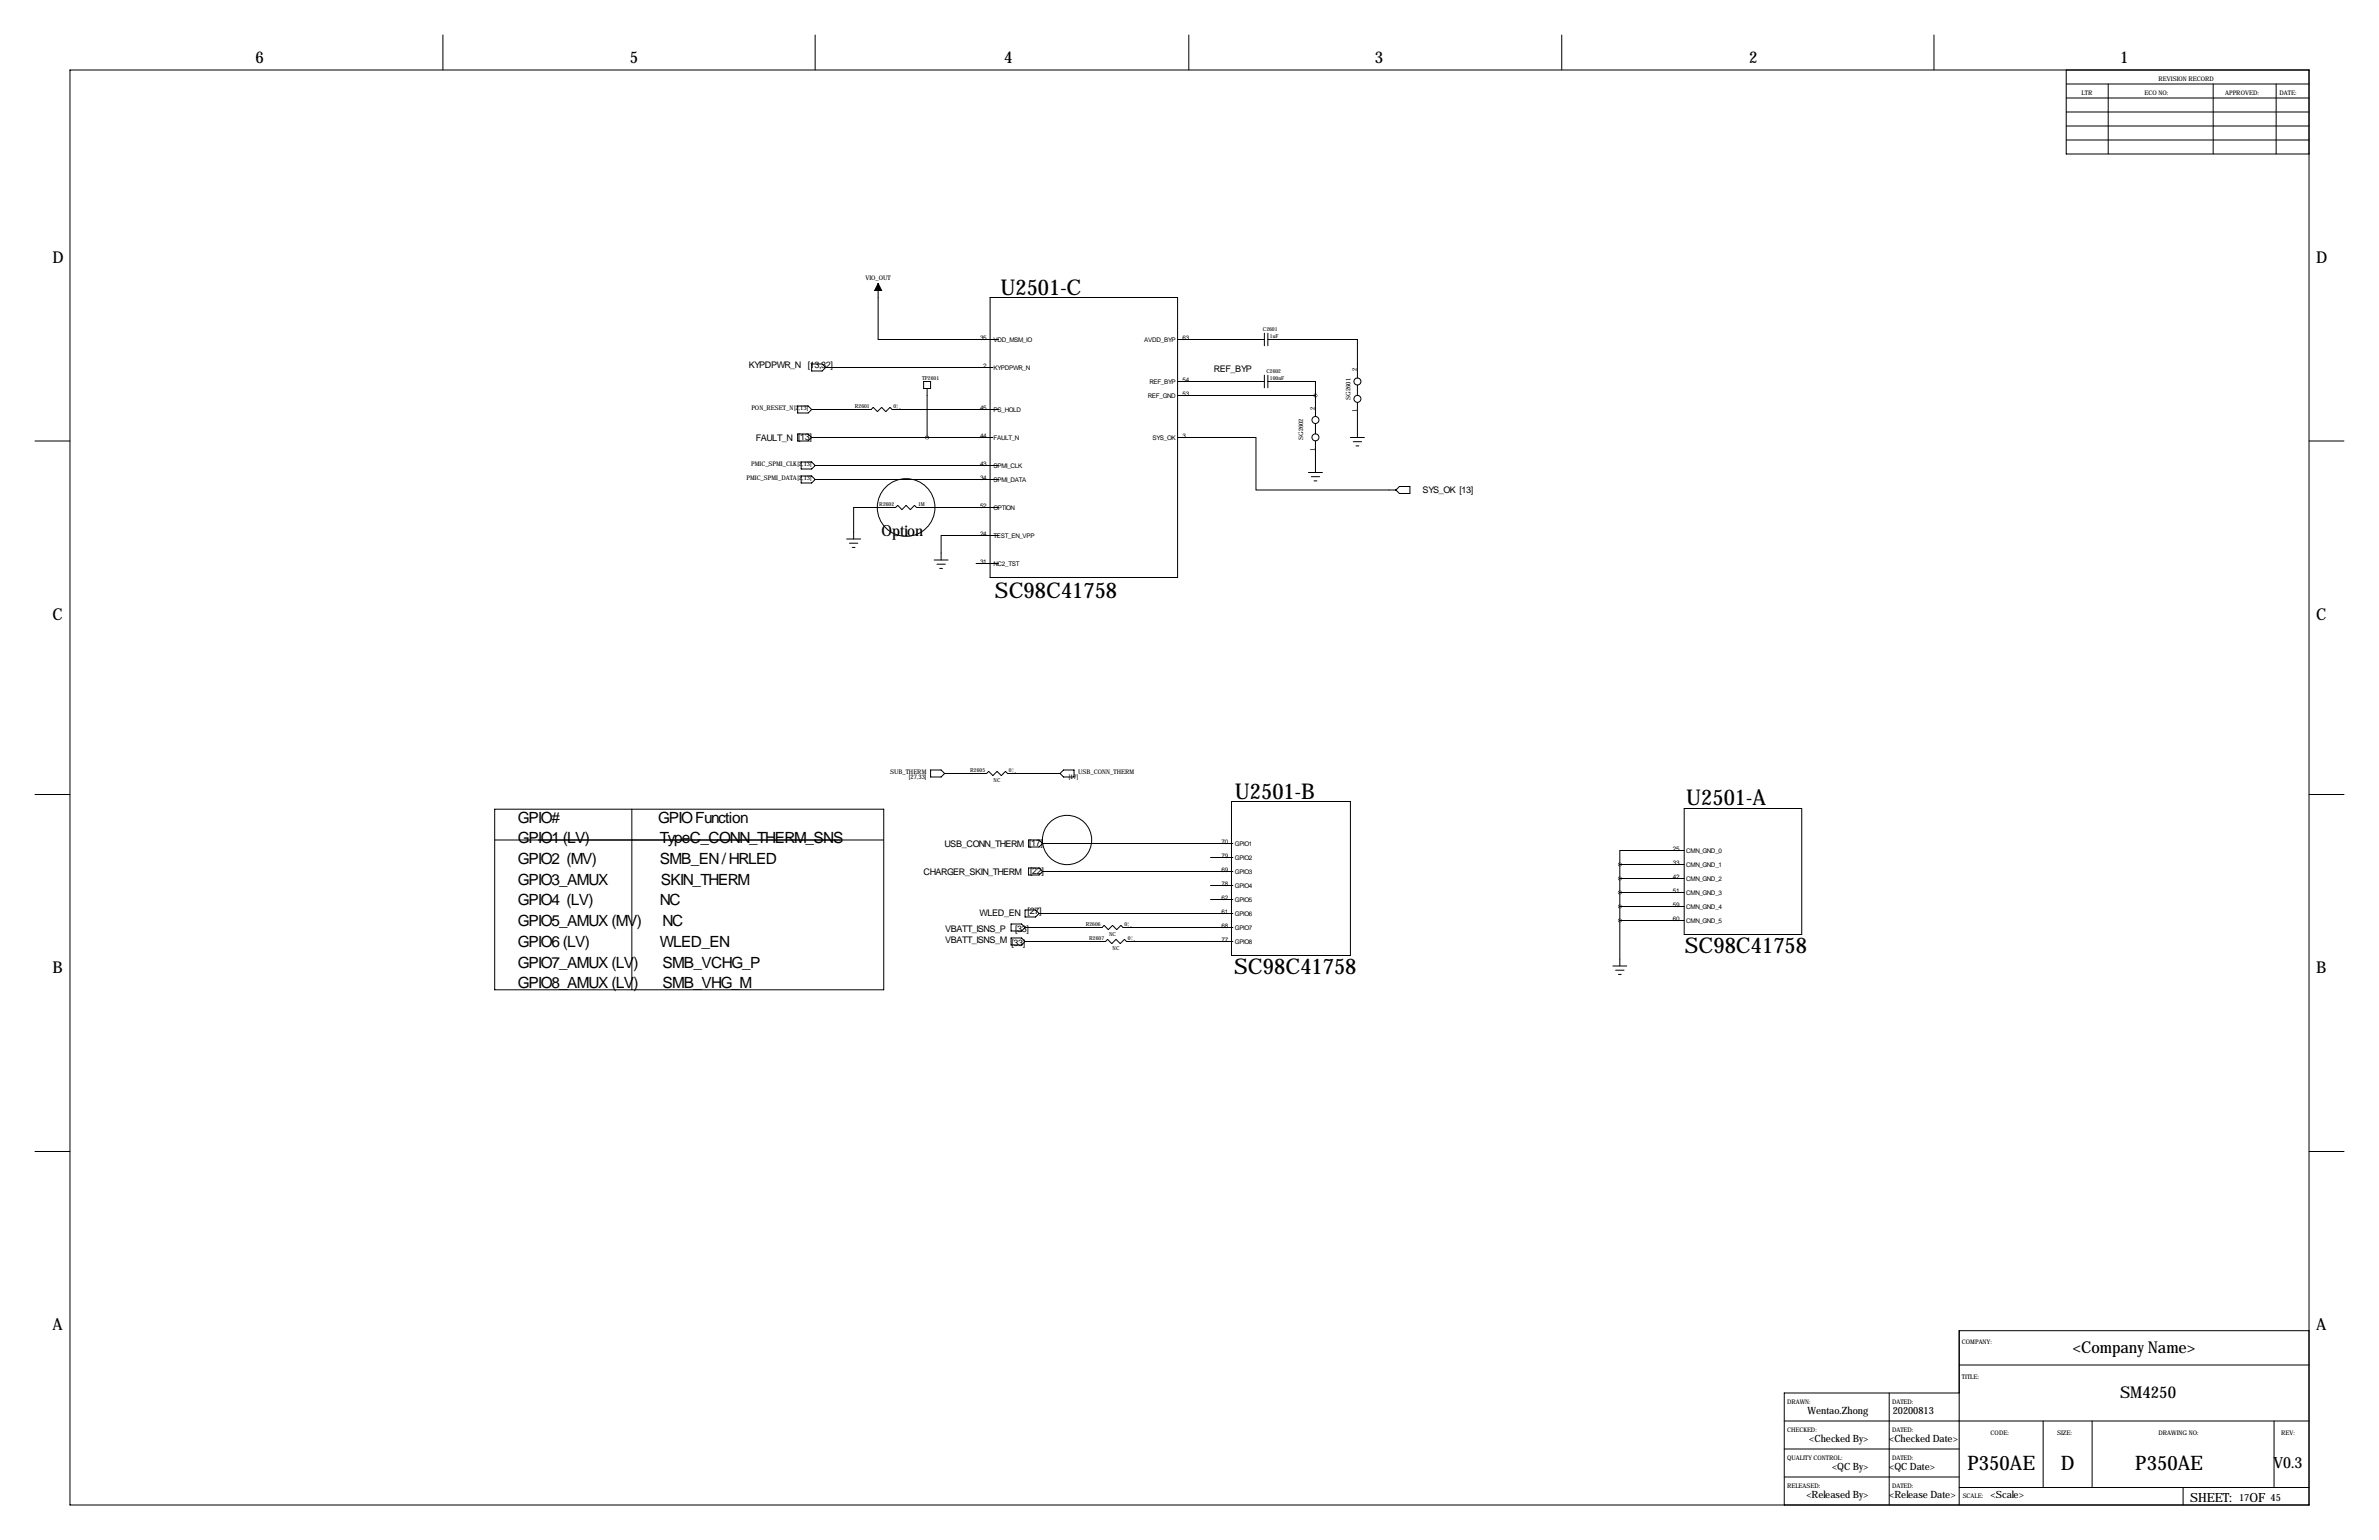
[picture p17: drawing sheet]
<svg xmlns="http://www.w3.org/2000/svg" width="864mm" height="559mm" viewBox="0 0 864 559" stroke-linecap="round" stroke-linejoin="round" font-family="sans-serif">
<defs><g id="words">
<g font-size="7.9">
<text x="363.2" y="107.2">U2501-C</text>
<text x="361.2" y="216.9">SC98C41758</text>
<text x="448.3" y="289.8">U2501-B</text>
<text x="612.1" y="292.1">U2501-A</text>
<text x="611.6" y="345.9">SC98C41758</text>
<text x="448.1" y="353.6">SC98C41758</text>
</g>
<g font-size="7.3">
<text x="714.2" y="533.3">P350AE</text>
<text x="748.1" y="533.3">D</text>
<text x="775.1" y="533.3">P350AE</text>
</g>
<g font-size="5.9">
<text x="92.7" y="22.9">6</text>
<text x="228.6" y="22.9">5</text>
<text x="364.5" y="22.9">4</text>
<text x="499.1" y="22.9">3</text>
<text x="635" y="22.9">2</text>
<text x="769.6" y="22.9">1</text>
<text x="19" y="95.2">D</text>
<text x="840.7" y="95.2">D</text>
<text x="19" y="224.8">C</text>
<text x="840.7" y="224.8">C</text>
<text x="19" y="353.1">B</text>
<text x="840.7" y="353.1">B</text>
<text x="19" y="482.6">A</text>
<text x="840.7" y="482.6">A</text>
<text x="752.5" y="490.9">&lt;Company Name&gt;</text>
<text x="769.6" y="507.4">SM4250</text>
</g>
<g font-size="5.6">
<text x="320" y="194.3">Option</text>
<text x="188" y="298.5">GPIO#</text>
<text x="238.9" y="298.5">GPIO Function</text>
<text x="188" y="306">GPIO1 (LV)</text>
<text x="239.5" y="306">TypeC_CONN_THERM_SNS</text>
<text x="188" y="313.5">GPIO2 (MV)</text>
<text x="239.5" y="313.5">SMB_EN / HRLED</text>
<text x="188" y="321">GPIO3_AMUX</text>
<text x="239.9" y="321">SKIN_THERM</text>
<text x="188" y="328.5">GPIO4 (LV)</text>
<text x="239.5" y="328.5">NC</text>
<text x="188" y="336">GPIO5_AMUX (MV)</text>
<text x="240.5" y="336">NC</text>
<text x="188" y="343.6">GPIO6 (LV)</text>
<text x="239.5" y="343.6">WLED_EN</text>
<text x="188" y="351.1">GPIO7_AMUX (LV)</text>
<text x="240.5" y="351.1">SMB_VCHG_P</text>
<text x="188" y="358.6">GPIO8_AMUX (LV)</text>
<text x="240.5" y="358.6">SMB_VHG_M</text>
<text x="825.3" y="532.7">V0.3</text>
</g>
<g font-size="4.6">
<text x="795" y="544.8">SHEET:</text>
<text x="816.6" y="544.8">OF</text>
</g>
<g font-size="3.6">
<text x="656.1" y="513">Wentao.Zhong</text>
<text x="687.1" y="513">20200813</text>
<text x="656.8" y="523.2">&lt;Checked By&gt;</text>
<text x="685.8" y="523.2">&lt;Checked Date&gt;</text>
<text x="665.1" y="533.3">&lt;QC By&gt;</text>
<text x="685.8" y="533.3">&lt;QC Date&gt;</text>
<text x="655.7" y="543.5">&lt;Released By&gt;</text>
<text x="685.8" y="543.5">&lt;Release Date&gt;</text>
<text x="722.6" y="543.5">&lt;Scale&gt;</text>
<text x="812.8" y="544.8">17</text>
<text x="824.2" y="544.8">45</text>
</g>
<g font-size="3.3">
<text x="271.8" y="133.3">KYPDPWR_N</text>
<text x="293.2" y="133.5">[13,32]</text>
<text x="440.7" y="134.9">REF_BYP</text>
<text x="274.3" y="160">FAULT_N</text>
<text x="289.7" y="159.7">[13]</text>
<text x="516.4" y="178.7">SYS_OK [13]</text>
<text x="342.9" y="307.3">USB_CONN_THERM</text>
<text x="373.6" y="307">[17]</text>
<text x="335.3" y="317.5">CHARGER_SKIN_THERM</text>
<text x="374" y="317.2">[22]</text>
<text x="355.6" y="332.2">WLED_EN</text>
<text x="373" y="331.6">[27]</text>
<text x="343.1" y="338">VBATT_ISNS_P</text>
<text x="368.5" y="338.2">[33]</text>
<text x="343.1" y="342.3">VBATT_ISNS_M</text>
<text x="367.2" y="343.3">[33]</text>
</g>
<g font-size="2.3">
<text x="783.6" y="29.2">REVISION RECORD</text>
<text x="755.6" y="34.3">LTR</text>
<text x="778.5" y="34.3">ECO NO:</text>
<text x="807.7" y="34.3">APPROVED:</text>
<text x="827.5" y="34.3">DATE:</text>
<text x="314.2" y="101.6">VIO_OUT</text>
<text x="355.8" y="123.2">35</text>
<text x="360.7" y="124">VDD_MSM_IO</text>
<text x="415.4" y="124">AVDD_BYP</text>
<text x="429.3" y="123.2">63</text>
<text x="357" y="133.3">2</text>
<text x="360.7" y="134.1">KYPDPWR_N</text>
<text x="492.5" y="134.6" transform="rotate(-90 492.5 134.6)">2</text>
<text x="417.2" y="139.2">REF_BYP</text>
<text x="429.3" y="143.5">53</text>
<text x="429.3" y="138.4">54</text>
<text x="272.8" y="148.6">PON_RESET_N[2,13]</text>
<text x="355.8" y="148.6">45</text>
<text x="360.7" y="149.4">PS_HOLD</text>
<text x="416.7" y="144.3">REF_GND</text>
<text x="477.3" y="148.6" transform="rotate(-90 477.3 148.6)">2</text>
<text x="490.2" y="145.1" transform="rotate(-90 490.2 145.1)">SG2601</text>
<text x="492.5" y="149.5" transform="rotate(-90 492.5 149.5)">1</text>
<text x="355.8" y="158.8">44</text>
<text x="360.7" y="159.5">FAULT_N</text>
<text x="418.4" y="159.5">SYS_OK</text>
<text x="429.3" y="158.8">3</text>
<text x="473" y="159.7" transform="rotate(-90 473 159.7)">SG2602</text>
<text x="477.3" y="163.5" transform="rotate(-90 477.3 163.5)">1</text>
<text x="271" y="174">PMIC_SPMI_DATA[2,13]</text>
<text x="272.7" y="168.9">PMIC_SPMI_CLK[2,13]</text>
<text x="355.8" y="174">34</text>
<text x="355.8" y="168.9">43</text>
<text x="360.7" y="169.7">SPMI_CLK</text>
<text x="360.7" y="174.8">SPMI_DATA</text>
<text x="355.8" y="184.1">52</text>
<text x="360.7" y="184.9">OPTION</text>
<text x="355.8" y="194.3">24</text>
<text x="360.7" y="195.1">TEST_EN_VPP</text>
<text x="355.8" y="204.5">31</text>
<text x="360.7" y="205.2">NC2_TST</text>
<text x="323.1" y="280.7">SUB_THERM</text>
<text x="391.4" y="280.7">USB_CONN_THERM</text>
<text x="330" y="282.7">[27,33]</text>
<text x="388" y="282.7">[17]</text>
<text x="443.4" y="306.1">70</text>
<text x="443.4" y="311.1">79</text>
<text x="448.3" y="306.8">GPIO1</text>
<text x="448.3" y="311.9">GPIO2</text>
<text x="607.2" y="308.6">25</text>
<text x="612.1" y="309.4">CMN_GND_0</text>
<text x="443.4" y="316.2">69</text>
<text x="448.3" y="317">GPIO3</text>
<text x="607.2" y="313.7">33</text>
<text x="612.1" y="314.5">CMN_GND_1</text>
<text x="443.4" y="321.3">78</text>
<text x="448.3" y="322.1">GPIO4</text>
<text x="607.2" y="318.8">42</text>
<text x="607.2" y="323.8">51</text>
<text x="612.1" y="319.5">CMN_GND_2</text>
<text x="443.4" y="326.4">62</text>
<text x="448.3" y="327.2">GPIO5</text>
<text x="607.2" y="328.9">59</text>
<text x="612.1" y="324.6">CMN_GND_3</text>
<text x="612.1" y="329.7">CMN_GND_4</text>
<text x="443.4" y="331.5">61</text>
<text x="448.3" y="332.2">GPIO6</text>
<text x="607.2" y="334">60</text>
<text x="612.1" y="334.8">CMN_GND_5</text>
<text x="443.4" y="336.5">68</text>
<text x="443.4" y="341.6">77</text>
<text x="448.3" y="337.3">GPIO7</text>
<text x="448.3" y="342.4">GPIO8</text>
<text x="712.2" y="487.7">COMPANY:</text>
<text x="712.2" y="500.4">TITLE:</text>
<text x="648.7" y="509.3">DRAWN:</text>
<text x="686.8" y="509.3">DATED:</text>
<text x="648.7" y="519.4">CHECKED:</text>
<text x="686.8" y="519.4">DATED:</text>
<text x="722.6" y="520.7">CODE:</text>
<text x="746.8" y="520.7">SIZE:</text>
<text x="783.6" y="520.7">DRAWING NO:</text>
<text x="828" y="520.7">REV:</text>
<text x="648.7" y="529.6">QUALITY CONTROL:</text>
<text x="686.8" y="529.6">DATED:</text>
<text x="648.7" y="539.8">RELEASED:</text>
<text x="686.8" y="539.8">DATED:</text>
<text x="712.5" y="543.6">SCALE:</text>
</g>
<g font-size="2">
<text x="458.5" y="120">C2601</text>
<text x="461" y="122.6">1uF</text>
<text x="334.7" y="137.8">TP2601</text>
<text x="459.7" y="135.3">C2602</text>
<text x="461" y="137.8">100nF</text>
<text x="310.3" y="148">R2601</text>
<text x="324.4" y="148">0¦¸</text>
<text x="319.2" y="183.5">R2602</text>
<text x="333.2" y="183.5">1M</text>
<text x="352.2" y="280.1">R2605</text>
<text x="366.3" y="280.1">0¦¸</text>
<text x="360.7" y="283.9">NC</text>
<text x="394.1" y="335.9">R2606</text>
<text x="408.2" y="335.9">0¦¸</text>
<text x="395.4" y="341">R2607</text>
<text x="402.6" y="339.7">NC</text>
<text x="409.4" y="341">0¦¸</text>
<text x="403.9" y="344.8">NC</text>
</g>
</g></defs>
<g fill="none" stroke="#000" stroke-width=".36">
<path d="M160.8 12.7v12.7M295.9 12.7v12.7M431.5 12.7v12.7M566.9 12.7v12.7M702.1 12.7v12.7M25.4 25.4h812.8v520.7h-812.8zM750.1 25.4v30.5h88.1M750.1 35.6h88.1M750.1 30.5h88.1M765.3 30.5v25.4M803.4 30.5v25.4M826.3 30.5v25.4"/>
<path d="M750.1 50.8h88.1M750.1 45.7h88.1M750.1 40.6h88.1M318.8 102.9v20.3h43.7M359.4 107.9h68.1v101.7h-68.1zM294.6 132.1h3.8l1.3 1.2-1.3 1.3h-3.8zM299.7 133.3h60.7M335.3 138.4h2.5v2.6h-2.5zM361.4 133.3h.1M427.5 138.4h31.5M427.5 123.2h31.5M459 120.9v4.6"/>
<path d="M459 136.1v4.6M460.2 123.2h32.6v14M460.2 138.4h17.3v5.1M460.2 120.9v4.6M460.2 136.1v4.6M492.8 139.7v3.8M289.6 157.5h3.8l1.2 1.3-1.2 1.2h-3.8zM289.6 147.3h3.8l1.2 1.3-1.2 1.3h-3.8zM294.6 148.6h21.6l.8-.8 1.5 1.6 1.5-1.6 1.6 1.6 1.5-1.6 .7 .8h38.7M294.6 158.8h65.8M336.5 141v17.8M361.4 158.8h.1"/>
<path d="M427.5 158.8h28.4v19h50.8M427.5 143.5h50M477.5 143.5v7.6M477.5 153.7v3.8M490.2 158.8h5.1M492.8 146.1v12.7M12.7 160h12.7M290.8 167.6h3.8l1.3 1.3-1.3 1.3h-3.8zM290.8 172.7h3.8l1.3 1.3-1.3 1.3h-3.8zM295.9 168.9h66.6M295.9 174h66.6M475 171.4h5.1"/>
<path d="M476 173h3M477 174.5h1M477.5 160v11.4M491.2 160.3h3.1M492.3 161.8h1M508 176.5h3.8v2.6h-3.8l-1.3-1.3zM838.2 160h12.7M307.3 195.6h5.1M308.4 197.1h3M309.4 198.6h1M362.5 194.3h-20.9v8.9M362.5 184.1h-29.8l-.7-.7-1.5 1.5-1.6-1.5-1.5 1.5-1.5-1.5-.8 .7h-15.2v11.5"/>
<path d="M339.1 203.2h5.1M340.1 204.7h3.1M341.1 206.2h1M354.3 204.5h8.2M337.8 279.4h3.8l1.3 1.3-1.3 1.2h-3.8zM386.1 279.4h3.8v2.5h-3.8l-1.3-1.2zM12.7 288.3h12.7M179.6 293.6h141.2v65.6h-141.2zM229.4 293.6v65.6M342.9 280.7h15.2l.8-.8 1.5 1.5 1.5-1.5 1.6 1.5 1.5-1.5 .8 .8h19M447 290.8h43.2v55.9h-43.2zM611.4 293.4h42.6v45.7h-42.6z"/>
<path d="M838.2 288.3h12.7M179.6 304.8h141.2M373.4 304.8h3.8l1.3 1.3-1.3 1.2h-3.8zM373.4 315h3.8l1.3 1.2-1.3 1.3h-3.8zM378.5 306.1h69M378.5 316.2h69M439.4 311.1h8.1M588 313.7h23.4M588 318.8h23.4M588 313.7v36.8M611.4 308.6h-23.4v5.1M367 335.3h3.8l1.3 1.2-1.3 1.3h-3.8z"/>
<path d="M372.1 336.5h27.9l.8-.7 1.5 1.5 1.6-1.5 1.5 1.5 1.5-1.5 .8 .7h39.8M372.1 330.2h3.8l1.3 1.3-1.3 1.2h-3.8zM377.2 331.5h70.3M439.4 321.3h8.1M439.4 326.4h8.1M588 334h23.4M588 323.8h23.4M588 328.9h23.4M367 340.4h3.8l1.3 1.2-1.3 1.3h-3.8zM372.1 341.6h29.2l.8-.7 1.5 1.5 1.5-1.5 1.6 1.5 1.5-1.5 .7 .7h38.6M585.5 350.5h5M586.5 352h3"/>
<path d="M587.5 353.6h1M12.7 417.8h12.7M838.2 417.8h12.7M711.2 495.3h127M838.2 482.9h-127v63.2M647.7 515.6h190.5M685.8 505.5v40.6M711.2 505.5h-63.5v40.6M741.7 515.6v24.2M759.5 515.6v24.2M825.5 515.6v24.2M647.7 535.9h63.5"/>
<path d="M647.7 525.8h63.5M711.2 539.8h127M792.5 539.8v6.3"/>
<circle cx="492.8" cy="138.4" r="1.27"/>
<circle cx="477.5" cy="158.7" r="1.27"/>
<circle cx="477.5" cy="152.4" r="1.27"/>
<circle cx="492.8" cy="144.7" r="1.27"/>
<circle cx="328.9" cy="184.1" r="10.5"/>
<circle cx="387.3" cy="304.8" r="8.9"/>
</g>
<path d="M318.8 102.9l1.2 2.5h-2.5z" fill="#000" stroke="#000" stroke-width=".36"/>
<path d="M336.5 158.8a.05 .05 0 0 0 .1 0 .05 .05 0 0 0-.1 0zM588 313.7a.05 .05 0 0 0 .1 0 .05 .05 0 0 0-.1 0zM588 318.8a.05 .05 0 0 0 .1 0 .05 .05 0 0 0-.1 0zM588 323.9a.05 .05 0 0 0 .1 0 .05 .05 0 0 0-.1 0zM477.5 143.5a.05 .05 0 0 0 .1 0 .05 .05 0 0 0-.1 0zM588 328.9a.05 .05 0 0 0 .1 0 .05 .05 0 0 0-.1 0zM588 334a.05 .05 0 0 0 .1 0 .05 .05 0 0 0-.1 0z" fill="#000" stroke="#000" stroke-width="1.3"/>
<use href="#words"/>
</svg>
